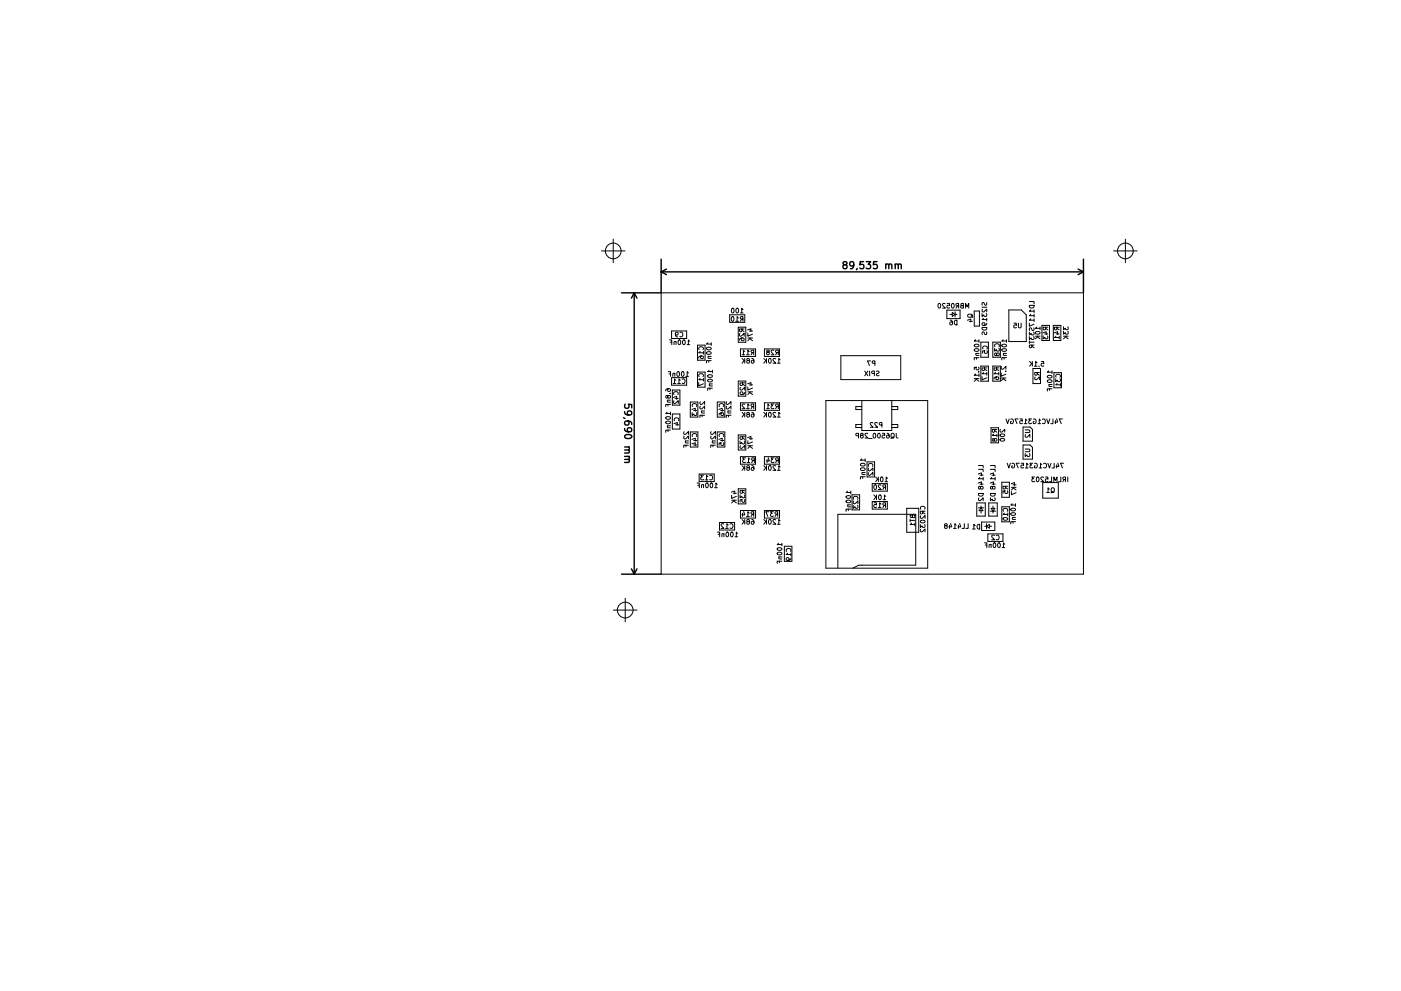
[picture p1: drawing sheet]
<svg xmlns="http://www.w3.org/2000/svg" width="297mm" height="210mm" viewBox="0 0 297 210" stroke-linecap="round" stroke-linejoin="round" font-family="sans-serif">
<g fill="none" stroke="#000" stroke-width=".21">
<path d="M127.5 53.2h5M130 50.7v5M236.1 53.2h5M238.6 50.7v5M140.2 62.1h89.5v59.7h-89.5zM141.7 78.9h.5v1M141.8 79.3h.4M141.9 72.1h.5v1M142.1 72.6h.3M142.4 70.2h3.2v1.6h-3.2zM143.1 79.3l-.4-.1-.1 .7M143.1 79.2v.7"/>
<path d="M143.2 70.9l.2 .2 .3-.1v-.4l-.3-.1-.2 .2v.5l.5 .3M143.3 72.5h-.4v.6M143.3 72.5v.6M143.6 78.9h.1a.49 .49 0 0 1 .4 .5 .49 .49 0 0 1-.5 .4l-.1-.3zM143.9 72.2l.1-.1a.49 .49 0 0 1 .4 .5 .49 .49 0 0 1-.5 .5l-.1-.4zM144.2 70.6a.44 .44 0 0 1 .6 .4 .44 .44 0 0 1-.6 .4M144.6 78.9h.1a.49 .49 0 0 1 .3 .5 .49 .49 0 0 1-.4 .4l-.1-.3zM144.8 72.2l.1-.1a.49 .49 0 0 1 .4 .5 .49 .49 0 0 1-.4 .5l-.2-.4zM145.4 79.9h.6M145.7 73.1h.5M146 79.1l-.3-.2v1M146.2 72.4l-.3-.3v1"/>
<path d="M147.9 78.9h1.6v3.2h-1.6zM147.9 73.2h1.6v3.2h-1.6zM148.2 79.9a.44 .44 0 0 1 .4-.6 .44 .44 0 0 1 .4 .6M148.2 74.2a.44 .44 0 0 1 .4-.6 .44 .44 0 0 1 .4 .6M148.4 74.6l-.3 .3h1M148.7 75.5l-.2 .2 .1 .3h.4l.1-.3-.2-.2-.5 .1-.3 .4M149.1 74.6v.5M149.8 73.8a.49 .49 0 0 1 .6-.2 .49 .49 0 0 1 .3 .5 .49 .49 0 0 1-.5 .2 .49 .49 0 0 1-.4-.5zM149.9 74.7a.48 .48 0 0 1 .5-.1 .48 .48 0 0 1 .3 .4 .49 .49 0 0 1-.5 .3 .49 .49 0 0 1-.4-.5zM150.1 72.7l-.3 .3h1M150.1 79.6a.49 .49 0 0 1 .6-.2 .49 .49 0 0 1 .3 .5 .49 .49 0 0 1-.6 .2 .49 .49 0 0 1-.3-.5zM150.1 75.6h.7"/>
<path d="M150.2 75.6v.4h.6M150.3 76.5v.4M150.3 78.6l-.3 .2h1M150.8 76.5h-1v.5M150.8 72.7v.6M151 78.6v.5M154.7 66.8h3.2v1.6h-3.2zM155.2 67.2h.1a.49 .49 0 0 1 .3 .5 .49 .49 0 0 1-.4 .4l-.2-.3zM155.2 65.4h.1a.49 .49 0 0 1 .4 .5 .49 .49 0 0 1-.5 .4l-.1-.3zM156 68.2h.6M156.1 65.5l.2-.1a.49 .49 0 0 1 .3 .5 .49 .49 0 0 1-.4 .4l-.2-.3zM156.5 69.4h1.6v3.2h-1.6z"/>
<path d="M156.6 67.5l-.3-.3v1M156.9 70.8l-.1 .3 .3 .2 .7-.6v.6M157 66.4h.5M157 74h3.2v1.6h-3.2zM157.3 67.7l-.4 .5M157.3 69.8v.5h-.4l-.1-.5h1M157.3 70l.5 .4M157.3 76.1l.6 .5M157.3 75.3h.6M157.3 71.7l-.1 .2v.3h.5l.1-.3-.2-.2-.6 .1-.2 .4M157.5 67.7l-.5-.1v-.3l.5-.1v1M157.5 65.7l-.2-.3v1"/>
<path d="M157.8 76.5l-.5 .6M157.9 74.6l-.3-.3v1M157.9 76.1v1M158.3 75.3h.6M158.5 70l.7-.2v.6M158.5 76.5l-.2 .2 .2 .4 .3-.1 .1-.3-.5-.3v-.3l.5 .1-.2 .3M158.6 70.7v.6l1-.4M158.6 71.7h1M158.9 74.6l-.3-.3v1M158.9 70.2h.7M159 71.9l.6 .4M159.1 71.7l-.5 .6"/>
<path d="M159.4 76.1l.4 .2 .1 .6-.2 .2-.4-.1 .1-.5 .3-.1 .2 .2M159.6 74.8l-.4 .5M159.8 74.8h-.5v-.4l.5-.1v1M161.9 76.1l.6 .5M162.1 74h3.2v1.6h-3.2zM162.4 76.5l-.5 .6M162.5 76.1v1M162.7 74.7l-.2 .2 .2 .4 .3-.1 .1-.3-.5-.3v-.3l.5 .1-.2 .3M163 76.2l.2-.1a.49 .49 0 0 1 .3 .5 .49 .49 0 0 1-.4 .4l-.2-.3zM164.1 74.4l-.4-.1-.2 .3 .6 .7h-.6M164.5 76.2l-.4-.1-.2 .2 .6 .8h-.6M164.8 74.8l-.4 .5"/>
<path d="M164.8 77.1h.6M165 74.8h-.5v-.4l.5-.1v1M165.4 76.3l-.3-.2v1M178.3 75.5h12.7v5h-12.7zM183.3 78.7l.7 1M184 78.7l-.7 1M184.4 78.7v1M184.6 76.6h-.7l.4 1M185.4 79.2h-.5v-.4l.5-.1v1M185.5 77.1l-.5-.1v-.3l.5-.1v1M185.8 78.8h.5a.42 .42 0 0 1-.4 .5v.4h.5M199 64.5l.1-.1a.49 .49 0 0 1 .4 .5 .49 .49 0 0 1-.5 .4l-.1-.3z"/>
<path d="M200.4 64.5l-.4-.1-.2 .3 .6 .7h-.6M200.8 65.8h2.8v1.8h-2.8zM200.8 64.4h.5v.5l-.4-.1-.1 .5h.5M201.4 66.7h.5M201.5 67.9l.4 .3v.5l-.2 .2-.3-.1 .1-.4 .2-.1 .2 .2M201.9 64.4h.1a.49 .49 0 0 1 .3 .5 .49 .49 0 0 1-.4 .4l-.2-.3zM201.9 66.3l.6 .4-.6 .4zM202.4 68.1l.5-.2v1a.52 .52 0 0 1-.5-.2 .52 .52 0 0 1 0-.6zM202.5 66.7h.4M202.5 66.1v1.1M203 64.9l-.3 .5M203.2 64.9h-.4l-.1-.4 .5-.1v1"/>
<path d="M203.9 64.9l-.2 .1 .2 .4h.3v-1l-.4 .1v.3l.4 .1M204.7 65.4v-1l.4 .7 .3-.7v1M205.1 67.9l.7-.2v.6M205.2 66.8l.3-.1h.5l.2 .4-.4 .2h-.5zM205.5 68.2h.7M205.9 66.8l.4 .6M206.6 66h1.1v3.2h-1.1zM206.6 73.2a.49 .49 0 0 1 .6-.2 .49 .49 0 0 1 .3 .5 .49 .49 0 0 1-.6 .2 .49 .49 0 0 1-.3-.5zM206.6 74.1a.49 .49 0 0 1 .6-.2 .49 .49 0 0 1 .3 .5 .49 .49 0 0 1-.6 .2 .49 .49 0 0 1-.3-.5zM206.8 79.3l-.2 .3h1M206.8 72.1l-.2 .3h1M206.9 75h.7"/>
<path d="M207 75l-.1 .4h.7M207 75.9v.3M207.5 77.9v.5h-.5v-.5h-.4v.5M207.5 78.9h.1M207.6 75.9h-1v.5M207.6 72.1v.5M207.6 79.3v.6M208 77.7h1.6v3.2h-1.6zM208 72.6h1.6v3.2h-1.6zM208.2 66.5v.6l.4-.3 .1 .3h.4v-.6M208.2 69.5h1a.51 .51 0 0 1-.5 .5 .51 .51 0 0 1-.5-.5zM208.2 79.9v.7l1-.4"/>
<path d="M208.2 65.2h1M208.3 65.6l-.1 .4 .3 .2 .7-.6v.6M208.4 74a.44 .44 0 0 1 .4-.6 .44 .44 0 0 1 .4 .6M208.5 67.5l-.3 .3h1M208.5 79l-.3 .3h1M208.7 78.1v.4l-.4 .1-.1-.5h1M208.7 78.3l.5 .3M209.2 64.2l-.1 .5a.42 .42 0 0 1-.5-.5l-.3 .1v.5M209.2 70.4l-.1 .5a.42 .42 0 0 1-.5-.4h-.3v.5M209.2 68.6l-.2 .4h-.6l-.2-.1 .1-.4 .5 .1v.3l-.2 .1M209.2 67.5v.6M209.2 79v.6"/>
<path d="M209.2 74.4v.5h-.4v-.5l-.5 .1v.4M210.5 77.7h1.6v3.2h-1.6zM210.5 72.6h1.6v3.2h-1.6zM210.9 73.9v.6l.4-.3 .1 .3h.4v-.6M211 73.5a.44 .44 0 0 1 .4-.6 .44 .44 0 0 1 .4 .6M211 79l-.3 .3h1M211.3 78.1l-.1 .4-.4 .1-.1-.5h1M211.3 78.3l.4 .3M211.3 75.1l-.3-.2-.1 .5h.3l.3-.5 .4 .2-.2 .4-.4-.2M211.3 80l-.2 .2 .1 .2 .5 .1v-.3l-.1-.2h-.6l-.3 .4M211.7 79v.6M212.3 79.2v.6l1-.4"/>
<path d="M212.4 77.8l-.1 .4 .3 .1 .7-.6v.6M212.4 73.2a.49 .49 0 0 1 .6-.2 .49 .49 0 0 1 .4 .5 .49 .49 0 0 1-.6 .2 .49 .49 0 0 1-.4-.5zM212.4 74.1a.49 .49 0 0 1 .6-.2 .49 .49 0 0 1 .4 .5 .49 .49 0 0 1-.6 .2 .49 .49 0 0 1-.4-.5zM212.7 72.1l-.3 .3h1M212.7 75h.7M212.8 75v.4h.6M212.9 75.9v.3M213.2 78.8h.1M213.4 75.9h-1v.5M213.4 72.1v.5M213.9 65.8h2.6l1.1 1v5.7h-3.7zM215 68.6h.5v.4h-.5v.5h.5"/>
<path d="M215.9 68.6v.8l.2 .2 .4-.2v-.8M218.2 64h1v.5M218.2 64.8h1a.51 .51 0 0 1-.5 .6 .51 .51 0 0 1-.5-.6zM218.2 68.5v.7l1-.4M218.2 70.5v.6l.4-.4 .1 .3h.4v-.5M218.2 71.4v.6l.4-.3 .1 .3h.4v-.6M218.2 72.6h1M218.2 72.3v.6M218.3 76.7l.6 .6M218.5 65.7l-.3 .3h1M218.5 66.7l-.3 .3h1M218.5 67.6l-.3 .3h1"/>
<path d="M218.7 77.1l-.4 .6M218.8 73.2l-.1 .5h-.4l-.1-.5h1M218.8 73.5l.4 .3M218.9 76.7v1M219 78.2h1.6v3.2h-1.6zM219.2 69.5l-.1 .6a.42 .42 0 0 1-.5-.5h-.3v.5M219.2 65.7v.6M219.2 66.7v.6M219.2 67.6v.6M219.3 77.7h.6M219.5 80l-.1 .4 .3 .2 .7-.7v.7M219.5 71.3h1"/>
<path d="M219.6 70.5a.49 .49 0 0 1 .5-.2 .49 .49 0 0 1 .4 .5 .49 .49 0 0 1-.6 .2 .49 .49 0 0 1-.3-.5zM219.8 69.4l-.3 .3h1M219.9 77l-.3-.3v1M219.9 79v.5l-.4 .1-.1-.6h1M219.9 79.3l.5 .3M219.9 71.5l.6 .4M220.1 71.3l-.6 .6M220.3 77.6l.1 .2M220.5 69.4v.5M220.8 76.7h.5v.5l-.5-.1v.5h.5M220.9 69h1.6v3.2h-1.6zM221.1 70.6l.7-.2v.6"/>
<path d="M221.2 71.3v.6l.3-.3 .1 .3h.5v-.6M221.5 70.9h.7M221.7 69.4l-.1 .5h-.3l-.1-.5h1M221.7 69.7l.5 .3M222.1 79.8a.49 .49 0 0 1 .6-.2 .49 .49 0 0 1 .3 .5 .49 .49 0 0 1-.6 .2 .49 .49 0 0 1-.3-.5zM222.3 78.7l-.2 .3h1M223.1 78.7v.5M223.3 69h1.6v3.2h-1.6zM223.5 79.1h1.6v3.2h-1.6zM223.5 70.6l.7-.2v.6M223.9 71.3l-.3 .3h1M223.9 70.9h.7"/>
<path d="M224.1 69.4v.5h-.4l-.1-.5h1M224.1 69.7l.5 .3M224.6 71.3v.6M225.5 69.3v.6l.4-.3 .1 .3h.4v-.6M225.5 70.3v.6l.4-.3 .1 .3h.4v-.6M225.5 71.3h1M225.9 71.5l.6 .4M226.1 71.3l-.6 .6M141.2 88.5a.49 .49 0 0 1 .6-.2 .49 .49 0 0 1 .3 .5 .49 .49 0 0 1-.6 .2 .49 .49 0 0 1-.3-.5zM141.2 89.4a.48 .48 0 0 1 .6-.1 .48 .48 0 0 1 .3 .5 .49 .49 0 0 1-.6 .2 .49 .49 0 0 1-.3-.5zM141.4 87.4l-.2 .3h1M141.5 84.9h.7"/>
<path d="M141.5 90.3h.7M141.6 84.1l-.4-.2v.5h.3l.3-.5 .4 .2-.2 .4-.4-.2M141.6 84.9l-.1 .4h.7M141.6 90.3l-.1 .4 .7 .1M141.6 85.8v.3M141.6 91.3v.3M141.7 82.5l-.2 .2 .1 .2 .5 .1 .1-.3-.2-.2h-.6l-.2 .4M142.1 83.5h.1M142.2 85.8h-1v.5M142.2 91.3h-1v.4M142.2 87.4v.6M142.4 80.1h3.2v1.6h-3.2z"/>
<path d="M142.6 82.8h1.6v3.2h-1.6zM142.6 87.8h1.6v3.2h-1.6zM142.7 81.4h.6M142.8 84.3l.7-.2v.6M142.9 89.9l.7-.3v.7M142.9 83.7a.44 .44 0 0 1 .4-.6 .44 .44 0 0 1 .4 .6M142.9 85l-.1 .4 .3 .2 .7-.6v.6M143 89.3a.44 .44 0 0 1 .4-.7 .44 .44 0 0 1 .4 .7M143.1 84.6h.7M143.3 90.1h.6M143.3 80.7l-.3-.3v1M143.7 81.4h.5"/>
<path d="M144.2 80.7l-.2-.3v1M144.6 80.5a.44 .44 0 0 1 .7 .4 .44 .44 0 0 1-.7 .4M145.1 91.6l-.1 .4 .2 .2 .8-.6v.6M145.1 92.6l-.1 .3 .2 .2 .8-.6v.6M145.3 93.6h.7M145.4 93.6l-.1 .3 .7 .1M145.4 94.5v.3M146 94.5h-1v.4M146.4 91.6h1.6v3.2h-1.6zM146.4 85.3h1.6v3.2h-1.6zM146.7 93.2l.7-.2v.6M146.7 94.2l.7-.3v.7"/>
<path d="M146.7 86.9l.7-.3v.6M146.7 87.5v.7l.4-.4 .1 .3h.4v-.6M146.8 92.6a.44 .44 0 0 1 .4-.6 .44 .44 0 0 1 .4 .6M146.8 86.2a.44 .44 0 0 1 .4-.6 .44 .44 0 0 1 .4 .6M147.1 94.4h.6M147.1 93.5h.6M147.1 87.1h.6M148.1 81.2v.7l1-.5M148.4 80.3l-.3 .3h1M148.5 85.2l-.1 .4 .3 .2 .7-.6v.6M148.5 86.2l-.1 .4 .3 .2 .7-.6v.6M148.7 87.2h.7"/>
<path d="M148.8 87.2v.4h.6M148.9 88.1v.3M149.1 80.3v.6M149.4 88.1h-1v.5M150.1 80.6a.49 .49 0 0 1 .6-.2 .49 .49 0 0 1 .3 .5 .49 .49 0 0 1-.6 .2 .49 .49 0 0 1-.3-.5zM150.4 81.5h.6M150.5 81.5l-.1 .3 .6 .1M150.5 82.4v.3M150.8 91.6l-.1 .4 .3 .2 .7-.6v.6M150.8 92.6l-.1 .3 .3 .2 .7-.6v.6M151 93.6h.7M151 82.4h-1v.4"/>
<path d="M151.1 93.6v.3l.6 .1M151.2 94.5v.3M151.7 94.5h-1v.4M152.1 91.6h1.6v3.2h-1.6zM152.1 85.3h1.6v3.2h-1.6zM152.4 93.2l.7-.2v.6M152.4 86.9l.7-.3v.6M152.6 92.6a.44 .44 0 0 1 .4-.6 .44 .44 0 0 1 .4 .6M152.6 86.2a.44 .44 0 0 1 .4-.6 .44 .44 0 0 1 .4 .6M152.8 93.5h.7M152.8 87.1h.7M153 87.6l-.2 .2 .1 .3h.5l.1-.3-.2-.2h-.6l-.2 .5"/>
<path d="M153.4 93.9v.6l-.5-.1v-.5l-.4 .1v.5M154.1 85.2l-.1 .4 .3 .2 .7-.6v.6M154.1 86.2l-.1 .4 .3 .2 .7-.6v.6M154.3 87.2h.7M154.4 87.2v.4h.6M154.5 88.1v.3M155 88.1h-1v.5M156.5 80.8h1.6v3.2h-1.6zM156.5 92.3h1.6v3.2h-1.6zM156.9 93.6v.6l.4-.3 .1 .2h.4v-.5M157 96.9h3.2v1.6h-3.2zM157 85.5h3.2v1.6h-3.2z"/>
<path d="M157 94.6l-.1 .3 .3 .2 .7-.6v.6M157 82.2l-.1 .4 .3 .2 .7-.7v.7M157.3 87.5l.6 .6M157.3 98.8l.6 .6M157.4 92.7v.4l-.4 .1-.1-.5h1M157.4 81.2v.5l-.4 .1-.1-.6h1M157.4 92.9l.5 .3M157.4 81.5l.5 .3M157.8 87.9l-.5 .6M157.8 99.2l-.5 .6M157.9 83.2l-.2 .5h-.6l-.2-.2 .1-.3h.5v.3l-.2 .2M157.9 85.8l-.4-.1-.2 .3 .6 .7h-.6"/>
<path d="M157.9 87.5v1M157.9 98.8v1M158.1 97.1h-.6l.3 .4-.3 .1v.4h.6M158.3 86.7h.6M158.4 98.1h.6M158.5 92.9l.7-.3v.6M158.5 81.4l.7-.2v.6M158.5 87.9l-.2 .2 .2 .4 .3-.1 .1-.3-.5-.3v-.3l.5 .1-.2 .3M158.5 99.2l-.2 .2 .2 .4 .3-.1 .1-.3-.5-.3v-.3l.5 .1-.2 .3M158.6 93.5v.7l1-.4M158.6 82.1v.7l1-.5M158.6 94.6h1"/>
<path d="M158.6 83.1h1M158.9 86l-.3-.3v1M158.9 93.1h.7M158.9 81.7h.7M159 97.4l-.3-.3v1M159 94.7l.6 .4M159 83.3l.6 .4M159.1 94.6l-.5 .5M159.1 83.1l-.5 .6M159.4 87.5l.4 .2 .1 .6-.2 .2-.4-.1 .1-.5h.3l.2 .2M159.4 98.8l.4 .2 .1 .6-.2 .2-.4-.1 .1-.5h.3l.2 .2M159.6 86.2l-.4 .5"/>
<path d="M159.7 97.7l-.3 .4M159.8 86.2h-.5v-.4l.5-.1v1M159.9 97.7l-.4-.1-.1-.4 .5-.1v1M161.9 98.8l.6 .6M161.9 87.5l.6 .6M162.1 85.5h3.2v1.6h-3.2zM162.1 96.9h3.2v1.6h-3.2zM162.4 99.2l-.5 .6M162.4 87.9l-.5 .6M162.5 87.5v1M162.5 98.8v1M162.5 86.7h.6"/>
<path d="M162.6 97.5v.6M162.9 97.1l.2 .7h-.6M163 98.9l.2-.1a.49 .49 0 0 1 .3 .5 .49 .49 0 0 1-.4 .4l-.2-.3zM163 87.6l.2-.1a.49 .49 0 0 1 .3 .5 .49 .49 0 0 1-.4 .4l-.2-.3zM163.1 86l-.3-.3v1M164.1 97.1h-.6l.3 .4-.3 .1v.4h.6M164.1 85.7h-.6l.3 .4-.3 .1v.4h.6M164.5 98.9l-.4-.1-.2 .3 .6 .7h-.6M164.5 87.6l-.4-.1-.2 .3 .6 .7h-.6M164.8 97.7l-.4 .4M164.8 86.2l-.4 .5M164.8 99.8h.6"/>
<path d="M164.8 88.5h.6M165 97.7l-.5-.1v-.4l.5-.1v1M165 86.2h-.5v-.4l.5-.1v1M165.4 99.1l-.3-.3v1M165.4 87.8l-.3-.3v1M175.1 85h21.6v35.5h-21.6zM182 92.5l-.5-.1v-.4l.5-.1v1M182.5 98.4a.49 .49 0 0 1 .5-.2 .49 .49 0 0 1 .4 .5 .49 .49 0 0 1-.6 .2 .49 .49 0 0 1-.3-.5zM182.5 99.4a.49 .49 0 0 1 .5-.2 .49 .49 0 0 1 .4 .5 .49 .49 0 0 1-.6 .2 .49 .49 0 0 1-.3-.5zM182.6 92.4l-.2 .2 .2 .3h.3l.1-.3-.5-.3v-.3h.5l-.2 .4M182.7 97.3l-.3 .3h1M182.7 90.1h-1.2v.6h1.2"/>
<path d="M182.7 86.3h-1.2v.6h1.2M182.7 85v6.3h6.4v-6.3M183.4 97.3v.6M183.8 98h1.6v3.2h-1.6zM184 92l-.4-.1-.2 .3 .6 .7h-.6M184.2 93h.7M184.2 98.9a.44 .44 0 0 1 .4-.6 .44 .44 0 0 1 .4 .6M184.2 99.3l-.1 .4 .3 .2 .7-.6v.6M185.1 89.7l-.4-.1-.2 .3 .6 .7h-.6M185.3 92v-.1a.49 .49 0 0 1 .4 .5 .49 .49 0 0 1-.4 .5l-.2-.3zM186 89.7l-.3-.1-.2 .3 .6 .7h-.6M186.2 92l.1-.1a.49 .49 0 0 1 .4 .5 .49 .49 0 0 1-.5 .5l-.1-.3z"/>
<path d="M187 90.2l-.5-.1v-.4l.5-.1v1M187.1 91.9h.4l.1 .5h-.5v.4h.5M188.1 91.9l.4 .3v.5l-.2 .2-.3-.1 .1-.4 .2-.1 .2 .2M189 92.1l.2-.2 .3 .2 .1 .5-.2 .3-.4-.1zM189.1 90.1h1.2v.6h-1.2M189.1 86.3h1.2v.6h-1.2M189.4 92.7l-.5 .3M190 91.9l.1 .9 .3 .1M206.6 80.3h1M207 80.5l.6 .4M207.1 80.3l-.5 .6M207.4 98.8h1v.4"/>
<path d="M207.4 99.6h1v.5M210 98.8h1v.4M210 99.6h1v.5M210.1 90.8h1.6v3.2h-1.6zM210.7 92.1l-.3 .3h1M210.8 93.2l-.3-.1-.1 .4 .3 .1 .3-.6 .4 .2-.2 .4-.4-.2M210.9 91.1l-.1 .5-.3 .1-.1-.6h1M210.9 91.4l.5 .3M211.4 92.1v.6M212.1 93.2a.49 .49 0 0 1 .5-.3 .49 .49 0 0 1 .4 .5 .49 .49 0 0 1-.6 .3 .49 .49 0 0 1-.3-.5zM212.1 91.1l-.1 .4 .3 .2 .7-.6v.6M212.1 92.2a.48 .48 0 0 1 .6-.2 .48 .48 0 0 1 .3 .5 .49 .49 0 0 1-.6 .2 .49 .49 0 0 1-.3-.5z"/>
<path d="M212.3 80.2h1M212.7 80.3l.6 .5M212.8 80.2l-.5 .6M213.3 88.9l.3 1 .4-1M213.6 98.3l.3 1 .3-1M214.3 88.9a.45 .45 0 0 1 .6 .5 .45 .45 0 0 1-.6 .4v-.3h.1M214.6 98.3a.45 .45 0 0 1 .5 .5 .45 .45 0 0 1-.6 .4v-.3h.2M215.9 88.9h-.7l.4 1M216.1 98.3h-.6l.4 1M216.3 88.9h.4l.1 .5-.5-.1v.5h.5M216.5 98.3h.5v.5l-.4-.1-.1 .5h.5M216.9 94.4h1.5l.5 .5v2.5h-2z"/>
<path d="M216.9 90.6h1.5l.5 .5v2.5h-2zM217.2 89.9h.5M217.4 95.3h.8l.2 .2-.2 .3h-.8M217.4 96.2v.6l.3-.3 .1 .3h.5v-.6M217.4 91.2h.8l.2 .2-.2 .4h-.8M217.4 99.3h.6M217.4 92.2v.4l.2 .2 .8-.6v.6M217.7 89.2l-.3-.3v1M218 98.6l-.3-.3v1M218.7 88.9h-.6l.3 .4-.2 .1v.4h.5M219 98.3h-.6l.3 .4-.3 .1v.4h.6M219.1 88.9a.45 .45 0 0 1 .6 .5 .45 .45 0 0 1-.6 .4v-.3h.2"/>
<path d="M219.4 98.3a.45 .45 0 0 1 .5 .5 .45 .45 0 0 1-.6 .4v-.3h.2M220.1 89.9h.5M220.3 99.3h.6M220.6 89.2l-.3-.3v1M220.9 98.6l-.3-.3v1M221 89a.44 .44 0 0 1 .6 .4 .44 .44 0 0 1-.6 .4M221.3 98.4a.44 .44 0 0 1 .6 .4 .44 .44 0 0 1-.6 .4M221.9 88.9l.4 1 .3-1M222.1 80.7a.49 .49 0 0 1 .6-.2 .49 .49 0 0 1 .3 .5 .49 .49 0 0 1-.6 .2 .49 .49 0 0 1-.3-.5zM222.2 98.3l.3 1 .3-1M222.4 81.6h.7M222.5 81.6l-.1 .4h.7"/>
<path d="M222.5 82.5v.3M223.1 82.5h-1v.5M223.3 88.9v1h-.5M223.5 98.3v1h-.5M223.8 89.2v.7M223.8 80.4v.6l.4-.4 .1 .3h.4v-.5M223.9 80a.44 .44 0 0 1 .4-.6 .44 .44 0 0 1 .4 .6M224 88.8l.3 .8h-.7M224 98.6v.7M224.1 81.4l-.3 .2h1M224.3 98.2l.2 .7h-.6M224.8 81.4v.5"/>
<path d="M225.3 88.9h-.7l.4 1M225.5 98.3h-.7l.5 1M147.8 102.5h.5v1M147.9 103h.4M148.2 100.6h3.2v1.6h-3.2zM149.2 102.9h-.4l-.1 .6M149.2 102.8v.7M149.2 100.8h-.6l.3 .4-.3 .1v.4h.6M149.5 101.8h.6M149.7 102.5h.1a.49 .49 0 0 1 .4 .5 .49 .49 0 0 1-.5 .4l-.1-.3zM150.1 101.1l-.3-.3v1M150.5 100.9a.44 .44 0 0 1 .6 .4 .44 .44 0 0 1-.6 .4"/>
<path d="M150.6 102.6l.2-.1a.49 .49 0 0 1 .3 .5 .49 .49 0 0 1-.4 .4l-.1-.3zM151.5 103.5h.6M152.1 102.8l-.3-.3v1M152.1 112.9h.5v1M152.3 113.4h.3M152.5 110.9h3.2v1.6h-3.2zM153.5 111.2l-.4-.1-.2 .3 .6 .7h-.6M153.5 113.3h-.4v.6M153.5 113.2v.7M153.8 112.1h.6M154.1 112.9h.1a.49 .49 0 0 1 .3 .5 .49 .49 0 0 1-.4 .4l-.2-.3zM154.4 111.4l-.3-.3v1"/>
<path d="M154.8 111.2a.44 .44 0 0 1 .6 .4 .44 .44 0 0 1-.6 .4M155 113l.1-.1a.49 .49 0 0 1 .4 .5 .49 .49 0 0 1-.5 .4l-.1-.3zM155.1 104.4l.7-.2v.6M155.1 105.1v.6l1-.4M155.1 106.1h1M155.5 104.6h.6M155.6 106.3l.5 .4M155.7 106.1l-.6 .6M155.8 113.9h.6M156.4 113.2l-.3-.3v1M156.5 103.7h1.6v3.2h-1.6zM156.9 105v.6l.4-.3 .1 .3h.4v-.6"/>
<path d="M157 108.3h3.2v1.6h-3.2zM157.3 110.2l.6 .6M157.4 104.1v.5h-.4l-.1-.5h1M157.4 104.3l.5 .4M157.4 108.9v.7M157.7 108.5l.2 .7h-.6M157.8 110.6l-.5 .6M157.8 106v.5h-.5l.1-.5h-.5v.5M157.9 110.2v1M158.3 109.6h.6M158.5 110.6l-.2 .2 .2 .4h.3l.1-.4-.5-.2v-.3h.5l-.2 .3M158.9 108.9l-.3-.3v1"/>
<path d="M159.4 110.2l.4 .3 .1 .5-.2 .2-.4-.1 .1-.5h.3l.2 .2M159.6 109.1l-.4 .5M159.8 109.1l-.5-.1v-.3l.5-.1v1M161.9 110.2l.6 .6M162.1 108.3h3.2v1.6h-3.2zM162.4 110.6l-.5 .6M162.5 110.2v1M163 110.3l.2-.1a.49 .49 0 0 1 .3 .5 .49 .49 0 0 1-.4 .5l-.2-.4zM163 108.6h-.6l.4 1M164 108.6h-.6l.3 .4h-.3v.5h.6M164.5 110.3l-.4-.1-.2 .3 .6 .7h-.6M164.6 109.1l-.3 .5"/>
<path d="M164.8 116.3a.49 .49 0 0 1 .6-.2 .49 .49 0 0 1 .3 .5 .49 .49 0 0 1-.5 .2 .49 .49 0 0 1-.4-.5zM164.8 117.3a.49 .49 0 0 1 .6-.2 .49 .49 0 0 1 .3 .5 .49 .49 0 0 1-.5 .2 .49 .49 0 0 1-.4-.5zM164.8 111.2h.6M164.9 109.1l-.5-.1v-.3l.5-.1v1M165.1 115.3l-.3 .2h1M165.1 118.2h.7M165.2 118.2v.3l.6 .1M165.3 119.1v.3M165.4 110.5l-.3-.3v1M165.8 119.1h-1v.4M165.8 115.3v.5M166.3 115.9h1.6v3.2h-1.6z"/>
<path d="M166.8 117a.44 .44 0 0 1 .4-.6 .44 .44 0 0 1 .4 .6M167 117.4l-.3 .3h1M167.7 118.4l-.3 .4-.5 .1-.2-.2 .1-.3h.5v.3l-.2 .2M167.7 117.4v.5M179.4 105.3a.49 .49 0 0 1 .6-.2 .49 .49 0 0 1 .3 .5 .49 .49 0 0 1-.5 .2 .49 .49 0 0 1-.4-.5zM179.4 106.3a.49 .49 0 0 1 .6-.3 .49 .49 0 0 1 .3 .5 .49 .49 0 0 1-.5 .3 .49 .49 0 0 1-.4-.5zM179.7 104.2l-.3 .3h1M179.7 107.1h.7M179.8 107.1v.4h.6M179.9 108v.3M180.4 108h-1v.5M180.4 104.2v.6"/>
<path d="M180.7 105h1.6v3.2h-1.6zM180.9 107.2v.6l.4-.3 .1 .3h.4v-.6M181 105.9a.44 .44 0 0 1 .4-.6 .44 .44 0 0 1 .4 .6M181 106.3l-.1 .4 .3 .2 .7-.6v.6M182.8 100.3h.6M182.9 100.3l-.1 .3 .6 .1M182.9 101.2v.3M183.4 101.2h-1v.4M184.2 100.3l-.1 .4 .3 .2 .7-.7v.7M184.9 102.6h3.2v1.6h-3.2zM184.9 106.4h3.2v1.6h-3.2zM185.3 105l.5 .6"/>
<path d="M185.3 106.7h.5v.4h-.4l-.1 .5h.5M185.4 102.9h.1a.49 .49 0 0 1 .4 .5 .49 .49 0 0 1-.5 .4l-.1-.3zM185.7 101.2l.5 .6M185.7 105.4l-.4 .6M185.8 105v1M186.1 101.6l-.4 .6M186.2 107.7h.6M186.2 101.2v1M186.4 105.1l.1-.1a.49 .49 0 0 1 .4 .5 .49 .49 0 0 1-.5 .5l-.1-.4zM186.8 101.3l.1-.1a.49 .49 0 0 1 .3 .5 .49 .49 0 0 1-.4 .5l-.1-.4zM186.8 103l-.4-.1-.2 .2 .6 .8h-.6M186.8 107l-.3-.3v1"/>
<path d="M187.2 106h.6M187.5 103.4l-.3 .5M187.5 107.2l-.3 .5M187.6 102.2h.6M187.7 103.4l-.4-.1-.1-.3 .5-.1v1M187.7 107.2l-.4-.1-.1-.3 .5-.1v1M187.8 105.3l-.3-.3v1M188.2 101.5l-.3-.3v1M192.2 107.8h2.6v5.1h-2.6zM193 110.1v.6M193 110.4h1M193.3 111l-.3 .3h1"/>
<path d="M193.4 109.3v.4h-.3l-.1-.4h1v.3l-.4 .2-.2-.2M194 111v.6M195.1 111.3v.6l.4-.3 .1 .2h.4v-.5M195.2 108a.44 .44 0 0 1 .4-.6 .44 .44 0 0 1 .4 .6M195.2 109.4l-.1 .4 .3 .2 .7-.6v.6M195.2 110.5a.48 .48 0 0 1 .6-.2 .48 .48 0 0 1 .3 .5 .49 .49 0 0 1-.6 .2 .49 .49 0 0 1-.3-.5zM195.2 112.3l-.1 .4 .3 .1 .7-.6v.6M195.7 108.5l-.1 .4-.4 .1-.1-.5h1M195.7 108.7l.4 .3M200.5 111.5l-.2 .2 .2 .4h.2l.1-.4-.5-.3 .1-.2h.4l-.2 .3M201.3 111.4v.7M201.6 111.1l.2 .7h-.6"/>
<path d="M202.2 112.1h.5M202.7 111.4l-.2-.3v1M203.2 111.4v.7M203.5 111.1l.2 .7h-.6M204.5 111.1v1h-.5M205.3 111.1v1h-.5M206.2 112.2h.6M206.8 111.5l-.3-.3v1M207.1 106.7h1.8v2.8h-1.8zM207.2 111.4l.5-.2v1a.52 .52 0 0 1-.5-.2 .52 .52 0 0 1 0-.6zM207.4 100.6l.7-.3v.7M207.4 102.5l.7-.3v.7"/>
<path d="M207.4 107.8h1.1M207.4 104.7h1a.51 .51 0 0 1-.5 .6 .51 .51 0 0 1-.5-.6zM207.5 105.6l-.1 .4 .3 .2 .7-.6v.6M207.7 101.3l-.3 .3h1M207.8 100.8h.6M207.8 102.7h.6M207.9 103.4l-.4-.2v.5h.3l.3-.5 .3 .2-.1 .4-.4-.2M208 107.4v.4M208 108.4v.5M208 107.8l.4 .6h-.8zM208.1 110.8h2.8v1.8h-2.8zM208.4 101.3v.6"/>
<path d="M208.7 115.2h.5v1M208.8 111.7h.4M208.9 115.7h.3M209.2 111.7l.6-.4v.8zM209.2 111.1v1.1M209.4 113.3h3.2v1.6h-3.2zM209.6 106.7h1.8v2.8h-1.8zM209.8 111.7h.5M209.9 100.6l.8-.3v.7M209.9 102.5l.8-.3v.7M210 108.5h1.1M210 104.7h1a.51 .51 0 0 1-.5 .6 .51 .51 0 0 1-.5-.6z"/>
<path d="M210 105.6v.6l.4-.3 .1 .3h.4v-.6M210.1 115.6h-.4v.6M210.1 115.5v.7M210.1 107.9h.8l-.4 .6zM210.3 101.3l-.3 .3h1M210.3 100.8h.7M210.3 102.7h.7M210.4 103.4l-.3-.2-.1 .5h.3l.3-.5 .4 .2-.2 .4-.4-.2M210.5 107.4v.5M210.5 108.5v.4M210.7 115.2h.1a.49 .49 0 0 1 .4 .5 .49 .49 0 0 1-.5 .4l-.1-.3zM210.8 113.6l-.4-.1-.1 .3 .6 .7h-.6"/>
<path d="M211 101.3v.6M211.2 113.6a.44 .44 0 0 1 .6 .4 .44 .44 0 0 1-.6 .4M211.6 115.3l.1-.1a.49 .49 0 0 1 .4 .5 .49 .49 0 0 1-.4 .4l-.2-.3zM212.4 107.5h1.6v3.2h-1.6zM212.4 102.3h1.6v3.2h-1.6zM212.5 116.2h.5M212.8 108.5a.44 .44 0 0 1 .4-.6 .44 .44 0 0 1 .4 .6M212.8 109.9a.48 .48 0 0 1 .5-.1 .48 .48 0 0 1 .3 .4 .49 .49 0 0 1-.6 .3 .49 .49 0 0 1-.3-.5zM212.9 108.9l-.2 .2h1M213 115.5l-.3-.3v1M213.2 103.2l-.1 .4-.3 .1-.1-.5h1M213.2 103.4l.5 .3"/>
<path d="M213.6 104.1v.5h-.5v-.5l-.4 .1v.4M213.7 108.9v.5M214.4 108a.49 .49 0 0 1 .5-.2 .49 .49 0 0 1 .4 .5 .49 .49 0 0 1-.6 .2 .49 .49 0 0 1-.3-.5zM214.4 108.9a.49 .49 0 0 1 .5-.2 .49 .49 0 0 1 .4 .5 .49 .49 0 0 1-.6 .2 .49 .49 0 0 1-.3-.5zM214.4 102.6l.7-.2v.6M214.4 104.3v.7l1-.5M214.4 103.4h1M214.6 106.9l-.3 .3h1M214.6 109.8h.7M214.7 109.8v.4h.6M214.8 102.9h.6M214.8 110.7v.3"/>
<path d="M214.9 103.5l.5 .5M215 103.4l-.6 .6M215.3 110.7h-1v.5M215.3 106.9v.5M219.4 101.2h-.6l.3 .4-.3 .1v.4h.6M219.9 101.3l.1-.1a.49 .49 0 0 1 .3 .5 .49 .49 0 0 1-.4 .5l-.2-.4zM221.1 102.4h3.3v3.3h-3.3zM221.2 101.3l-.3-.1-.2 .3 .6 .7h-.6M221.7 101.2h.4l.1 .5-.5-.1v.5h.5M221.9 104.5h.6M222.5 103.8l-.3-.3v1M222.9 103.6l.2-.1 .4 .1v.6l-.1 .2-.5-.1z"/>
<path d="M223 101.2v1h-.5M223.3 104.3l-.5 .3M223.4 102.2v-1l.4 .7 .3-.7v1M224.9 101.2v1h-.5M225.7 101.7l-.4 .5M225.9 101.7h-.5v-.4l.5-.1v1M226.4 101.2v1M130.1 129.4h5M132.6 126.9v5M177.6 120.5v-11.4h16.6v10.8h-12.1l-1.3 .6"/>
<circle cx="130" cy="53.2" r="1.67"/>
<circle cx="238.6" cy="53.2" r="1.67"/>
<circle cx="132.6" cy="129.4" r="1.67"/>
</g>
<g fill="none" stroke="#000" stroke-width=".3">
<path d="M140.2 57.7h89.5M140.2 55v7.1h-8.4M140.2 57.7l1.1 .6M141.3 57.1l-1.1 .6M179 56.2l-.3-.3 .1-.2 .2-.2 .4 .1 .1 .4-.6 .2-.2 .2v.3l.3 .3h.3l.3-.3-.1-.4-.2-.1M181 56.2l-.3 .2h-.4l-.1-.2v-.4l.2-.3 .5 .1 .1 .2a1 1 0 0 1-.4 1.2h-.3M181.7 56.9l-.1 .3M183.1 55.5h-.7l-.1 .7 .2-.1 .5 .1 .2 .2-.1 .5-.2 .1-.6-.1M183.7 55.5h.9l-.5 .6 .4 .1v.7l-.2 .1-.6-.1M185.9 55.5h-.7v.7l.2-.1 .5 .1 .1 .2-.1 .5-.2 .1-.5-.1M187.8 56.2l.2-.2 .4 .1v.9M187.8 56v1"/>
<path d="M188.4 56.2l.3-.2 .3 .1 .1 .9M189.8 56.2l.2-.2 .4 .1v.9M189.8 56v1M190.4 56.2l.3-.2 .3 .1 .1 .9M228.6 57.1l1.1 .6M229.7 55v7.1M229.7 57.7l-1.1 .6M134.5 62.1v59.7M134.5 62.1l-.6 1.2M134.5 62.1l.5 1.2M132.2 88.6l.3 .2M132.4 87.3l.1 .5a1.01 1.01 0 0 0 1.4 0l-.1-.5-.5-.1-.3 .3 .1 .4 .2 .1"/>
<path d="M132.4 90.9l.1 .4a1.01 1.01 0 0 0 1.4 0l-.1-.5h-.5l-.3 .2 .1 .5 .2 .1M132.4 94.8h1M132.4 96.8h1M132.5 92.4a.89 .89 0 0 1 1.4 .3 .85 .85 0 0 1-1.5-.2zM132.6 85.8l-.2 .2 .2 .5 .5 .1 .2-.1 .1-.5-.2-.2h.7v.7M133.1 89.3l.3 .3-.1 .4-.2 .2h-.4l-.3-.3 .1-.4 .2-.2a1 1 0 0 1 1.2 .5v.2M133.2 95.5l.2 .2v.3l-1 .1M133.2 97.5l.2 .2v.3l-1 .1M133.3 94.8l.1 .2v.4l-1 .1M133.3 96.8l.1 .2v.4l-1 .1M131.8 121.8h8.4M133.9 120.7l.6 1.1"/>
<path d="M135 120.7l-.5 1.1"/>
</g>
</svg>
